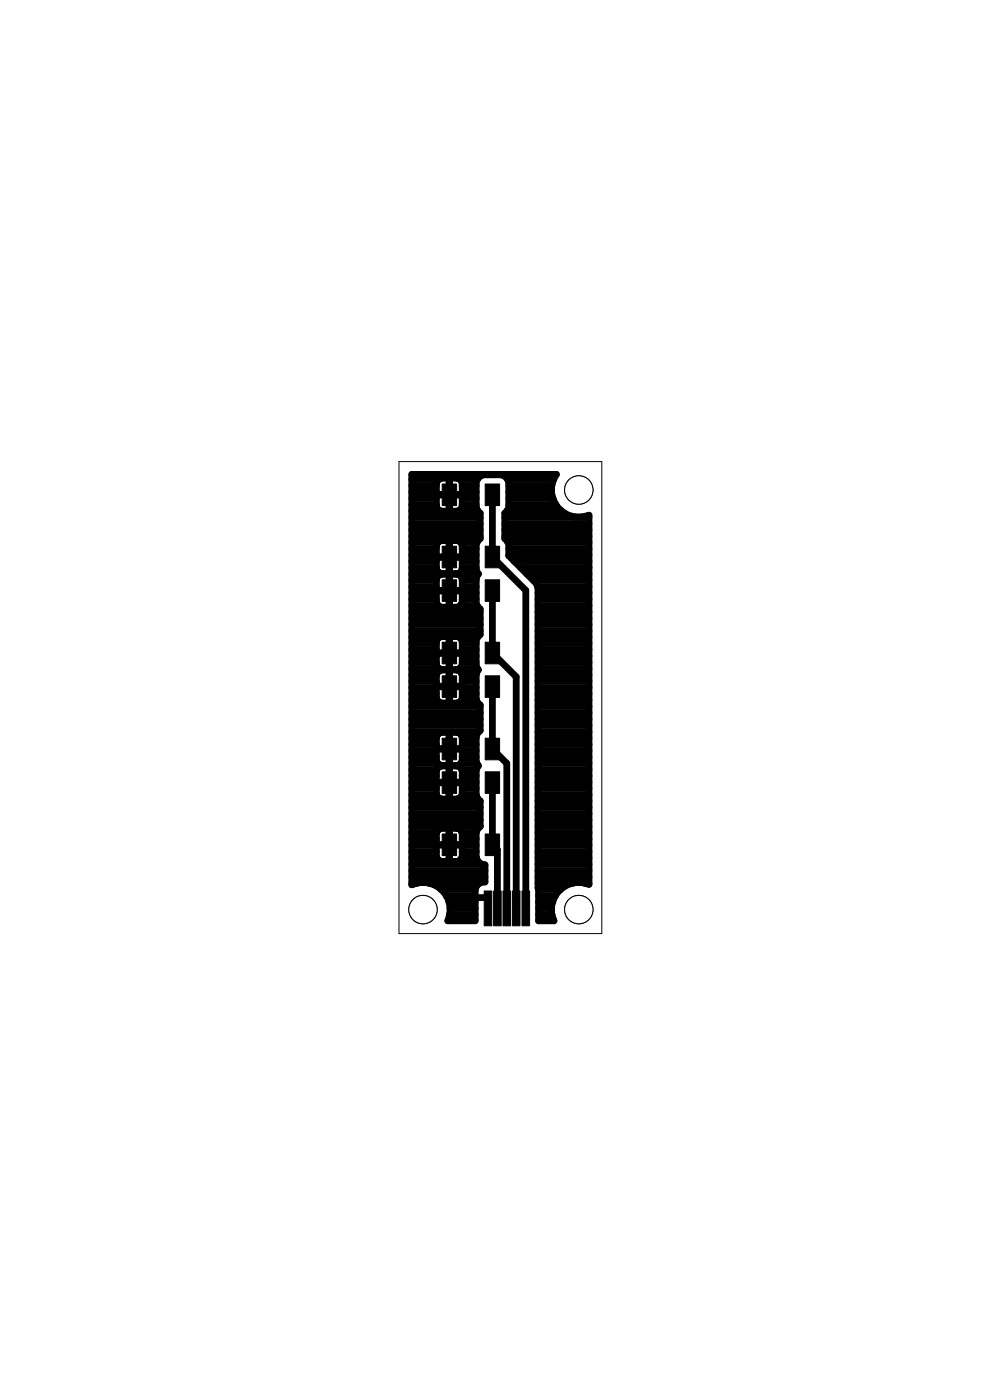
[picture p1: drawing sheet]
<svg xmlns="http://www.w3.org/2000/svg" width="105mm" height="148mm" viewBox="0 0 105 148" stroke-linecap="round" stroke-linejoin="round" font-family="sans-serif">
<g fill="#000" stroke="#000" stroke-width=".11">
<path d="M46.8 57.8h1.5v2.3h-1.5zM46.8 51.2h1.5v2.3h-1.5zM51.4 57.8h1.5v2.3h-1.5zM51.4 51.2h1.5v2.3h-1.5zM46.8 68h1.5v2.3h-1.5zM46.8 61.4h1.5v2.2h-1.5zM46.8 78.1h1.5v2.3h-1.5zM46.8 71.5h1.5v2.3h-1.5zM51.4 68h1.5v2.3h-1.5zM51.4 61.4h1.5v2.2h-1.5zM51.4 78.1h1.5v2.3h-1.5zM51.4 71.5h1.5v2.3h-1.5z"/>
<path d="M46.8 88.3h1.5v2.3h-1.5zM46.8 81.7h1.5v2.3h-1.5zM51.2 94.3h.8v3.7h-.8zM51.4 88.3h1.5v2.3h-1.5zM51.4 81.7h1.5v2.3h-1.5zM51.4 94.5h.5v1h-.5zM52.2 94.3h.8v3.7h-.8zM52.4 94.5h.5v1h-.5zM53.2 94.3h.8v3.7h-.8zM53.4 94.5h.5v1h-.5zM54.2 94.3h.8v3.7h-.8zM54.4 94.5h.5v1h-.5z"/>
<path d="M55.2 94.3h.8v3.7h-.8zM55.4 94.5h.5v1h-.5z"/>
</g>
<g fill="none" stroke="#000" stroke-width=".72">
<path d="M43.6 59.4h2.6M43.6 58.7h2.6M43.6 58.1h2.6M43.6 57.4h2.8M43.6 56.7h7.2M43.6 56.1h7.2M43.6 55.4h7.2M43.6 54.7h7.2M43.6 54.1h3M43.6 53.4h2.6M43.6 52.7h2.6M43.6 52.1h2.6"/>
<path d="M43.6 51.4h2.6M43.6 50.7h2.8M46.2 50.9l.4-.3h.9v3.5h-.9l-.3-.2-.1-.3v-1.2h2.7v1.2l-.2 .4-.3 .1h-.8v-3.5h.9l.3 .2 .1 .4v1.1h-2.7zM46.4 57.3l.3-.1h.8v3.5h-.9l-.4-.3v-1.4h2.7v1.2l-.2 .4-.3 .1h-.8v-3.5h.9l.3 .2 .1 .4v1.1h-2.7v-1.1zM47.5 59.4h.1M47.5 58.7h.1M47.5 58.1h.1M47.5 57.4h.1M47.5 54.1h.1M47.5 53.4h.1M47.5 52.7h.1M47.5 52.1h.1"/>
<path d="M47.5 51.4h.1M47.5 50.7h.1M48.5 54.1h2.1M48.7 50.7h1.8M48.8 57.4h1.7M48.9 59.4h1.5M48.9 58.7h1.5M48.9 58.1h1.5M48.9 53.4h1.5M48.9 52.7h1.5M48.9 52.1h1.5M48.9 51.4h1.5"/>
<path d="M52.1 52.4v6.5l3.5 3.6v32.5M53.4 56.7h8.9M53.4 56.1h8.9M53.4 55.4h8.9M53.4 54.7h8.9M53.7 54.1h5.7M53.7 50.7h4.9M53.7 57.4h8.6M53.8 58.7h8.5M53.8 58.1h8.5M53.8 53.4h5M53.8 52.7h4.7"/>
<path d="M53.8 52.1h4.6M53.8 51.4h4.6M54.4 59.4h7.9M58.6 50.7a2.88 2.88 0 0 0 .6 3.2 2.88 2.88 0 0 0 3.1 .6v39.1a2.87 2.87 0 0 0-3.1 .7 2.87 2.87 0 0 0-.6 3.2h-1.6l-.1-35.3-.2-.5-2.9-2.9v-1.2l-.1-.3-.3-.3v-2.7l.3-.3 .1-.3v-2.7l-.1-.3-.3-.3-.3-.2h-1.9l-.4 .2-.3 .3-.1 .3v2.7l.1 .3 .3 .3v2.7l-.3 .3-.1 .3v2.7l.2 .4-.2 .5v2.6l.1 .4 .3 .3v2.7l-.3 .2M58.6 50.7l.3-.5h-15.3v43.4a2.88 2.88 0 0 1 3.2 .6 2.88 2.88 0 0 1 .6 3.3h2.9v-3.4a.93 .93 0 0 1 1-.8v-1.8a.95 .95 0 0 1-.9-.8v-2.6l.1-.4 .3-.2M43.6 79.4h2.6M43.6 78.8h2.6M43.6 78.1h2.6M43.6 77.4h7.1M43.6 76.8h7.2M43.6 76.1h7.2M43.6 75.4h7.2"/>
<path d="M43.6 74.8h7.2M43.6 74.1h2.7M43.6 73.4h2.6M43.6 72.8h2.6M43.6 72.1h2.6M43.6 71.4h2.6M43.6 70.8h2.9M43.6 70.1h2.6M43.6 69.4h2.6M43.6 68.7h2.6M43.6 68.1h2.6M43.6 67.4h2.9"/>
<path d="M43.6 66.8h7.2M43.6 66.1h7.2M43.6 65.4h7.2M43.6 64.7h7.2M43.6 64.1h2.8M43.6 63.4h2.6M43.6 62.8h2.6M43.6 62.1h2.6M43.6 61.4h2.6M43.6 60.7h7M43.6 60.1h2.6M46.2 71.2l.5-.3h.8v3.5h-.9l-.3-.2-.1-.3v-1.2h2.7v1.2l-.2 .4-.3 .1h-.8v-3.5h.8l.4 .2 .1 .4v1.1h-2.7z"/>
<path d="M46.2 77.8l.4-.3h.9v3.5h-.9l-.3-.2-.1-.3v-1.2h2.7v1.2l-.2 .4-.3 .1h-.8v-3.5h.9l.3 .2 .1 .4v1.1h-2.7zM46.3 61l.3-.2h.9v3.5l-.9-.1-.4-.3v-1.4h2.7v1.3l-.3 .4-1 .1v-3.5h.9l.3 .2 .1 .3v1.2h-2.7v-1.2zM46.3 67.6l.3-.2h.9v3.5h-.8l-.5-.4v-1.3h2.7v1.1l-.2 .4-.3 .2h-.8v-3.5h.9l.3 .2 .1 .3v1.2h-2.7v-1.2zM47.5 79.4h.1M47.5 78.8h.1M47.5 78.1h.1M47.5 74.1h.1M47.5 73.4h.1M47.5 72.8h.1M47.5 72.1h.1M47.5 71.4h.1M47.5 70.8h.1"/>
<path d="M47.5 70.1h.1M47.5 69.4h.1M47.5 68.7h.1M47.5 68.1h.1M47.5 67.4h.1M47.5 64.1h.1M47.5 63.4h.1M47.5 62.8h.1M47.5 62.1h.1M47.5 61.4h.1M47.5 60.1h.1M48.6 67.4h1.9"/>
<path d="M48.6 70.8h1.9M48.7 64.1h1.8M48.9 74.1h1.5M48.9 79.4h1.5M48.9 78.8h1.5M48.9 78.1h1.5M48.9 73.4h1.5M48.9 72.8h1.5M48.9 72.1h1.5M48.9 71.4h1.5M48.9 70.1h1.5M48.9 69.4h1.5"/>
<path d="M48.9 68.7h1.5M48.9 68.1h1.5M48.9 63.4h1.5M48.9 62.8h1.5M48.9 62.1h1.5M48.9 61.4h1.5M48.9 60.1h1.5M50.5 67.4l-.1 .4v2.6l.2 .5-.2 .4v2.7l.1 .4 .3 .2v2.7l-.3 .3-.1 .3v2.7l.2 .4-.2 .5v2.7l.1 .3 .3 .3M52.1 62.5v6.6l2.5 2.5v23.4M52.1 72.7v6.6l1.5 1.5v14.2M55.1 60.1h7.2M55.8 60.7h6.5"/>
<path d="M56.4 61.4h5.9M56.9 62.1h5.4M56.9 79.4h5.4M56.9 78.8h5.4M56.9 78.1h5.4M56.9 77.4h5.4M56.9 76.8h5.4M56.9 76.1h5.4M56.9 75.4h5.4M56.9 74.8h5.4M56.9 74.1h5.4M56.9 73.4h5.4"/>
<path d="M56.9 72.8h5.4M56.9 72.1h5.4M56.9 71.4h5.4M56.9 70.8h5.4M56.9 70.1h5.4M56.9 69.4h5.4M56.9 68.7h5.4M56.9 68.1h5.4M56.9 67.4h5.4M56.9 66.8h5.4M56.9 66.1h5.4M56.9 65.4h5.4"/>
<path d="M56.9 64.7h5.4M56.9 64.1h5.4M56.9 63.4h5.4M56.9 62.8h5.4M43.6 89.5h6.8M43.6 82.8h6.8M43.6 93.5h.6M43.6 92.8h7.7M43.6 92.1h7.7M43.6 91.5h7.4M43.6 90.8h2.6M43.6 90.1h2.6"/>
<path d="M43.6 88.8h2.6M43.6 88.1h2.6M43.6 87.5h7.2M43.6 86.8h7.2M43.6 86.1h7.2M43.6 85.4h7.2M43.6 84.8h7.2M43.6 84.1h2.6M43.6 83.4h2.6M43.6 82.1h2.6M43.6 81.4h2.6M43.6 80.8h2.7"/>
<path d="M43.6 80.1h2.6M45.4 93.5h5.4M46.2 82.8v-1.4l.4-.3h.9v3.5l-.9-.1-.4-.3v-1.4h2.7v1.2l-.1 .3-.2 .2-1 .1v-3.5h.9l.3 .2 .1 .3v1.2M46.2 88.1v1.3h2.7v-1.3M46.2 88.1l.4-.4h.9v3.5l-.9-.1-.4-.3v-1.3M46.7 94.1h3.6M47.2 94.8h3.1M47.5 95.5h2.8M47.5 90.8h.1M47.5 90.1h.1M47.5 88.8h.1M47.5 88.1h.1"/>
<path d="M47.5 84.1h.1M47.5 83.4h.1M47.5 82.1h.1M47.5 81.4h.1M47.5 80.8h.1M47.5 80.1h.1M47.6 96.8h2.7M47.6 96.1h2.7M48.8 80.8h1.7M48.9 90.8h1.5M48.9 81.4h1.5M48.9 88.1l-.2-.3-.2-.1h-.9v3.5l.9-.1 .3-.2 .1-.3v-1.1"/>
<path d="M48.9 88.1h1.5M48.9 84.1h1.5M48.9 90.1h1.5M48.9 88.8h1.5M48.9 83.4h1.5M48.9 82.1h1.5M48.9 80.1h1.5M50.2 95h1.4M50.8 84.8v2.7M52.1 82.8v6.6l.5 .5v5.1M56.9 89.5h5.4M56.9 82.8h5.4"/>
<path d="M56.9 93.5h3.7M56.9 92.8h5.4M56.9 92.1h5.4M56.9 91.5h5.4M56.9 90.8h5.4M56.9 90.1h5.4M56.9 88.8h5.4M56.9 88.1h5.4M56.9 87.5h5.4M56.9 86.8h5.4M56.9 86.1h5.4M56.9 85.4h5.4"/>
<path d="M56.9 84.8h5.4M56.9 84.1h5.4M56.9 83.4h5.4M56.9 82.1h5.4M56.9 81.4h5.4M56.9 80.8h5.4M56.9 80.1h5.4M57 96.8h1.4M57 96.1h1.4M57 95.5h1.5M57 94.8h1.8M57 94.1h2.3"/>
<path d="M61.8 93.5h.5"/>
</g>
<g fill="none" stroke="#000" stroke-width=".11">
<path d="M42.2 48.9h21.5v49.9h-21.5z"/>
<circle cx="44.8" cy="96.3" r="1.5"/>
</g>
<circle cx="44.8" cy="96.3" r="1.5" fill="#fff" stroke="#000" stroke-width=".11"/>
<circle cx="61.3" cy="96.3" r="1.5" fill="none" stroke="#000" stroke-width=".11"/>
<circle cx="61.3" cy="96.3" r="1.5" fill="#fff" stroke="#000" stroke-width=".11"/>
<circle cx="61.3" cy="51.9" r="1.5" fill="none" stroke="#000" stroke-width=".11"/>
<circle cx="61.3" cy="51.9" r="1.5" fill="#fff" stroke="#000" stroke-width=".11"/>
</svg>
